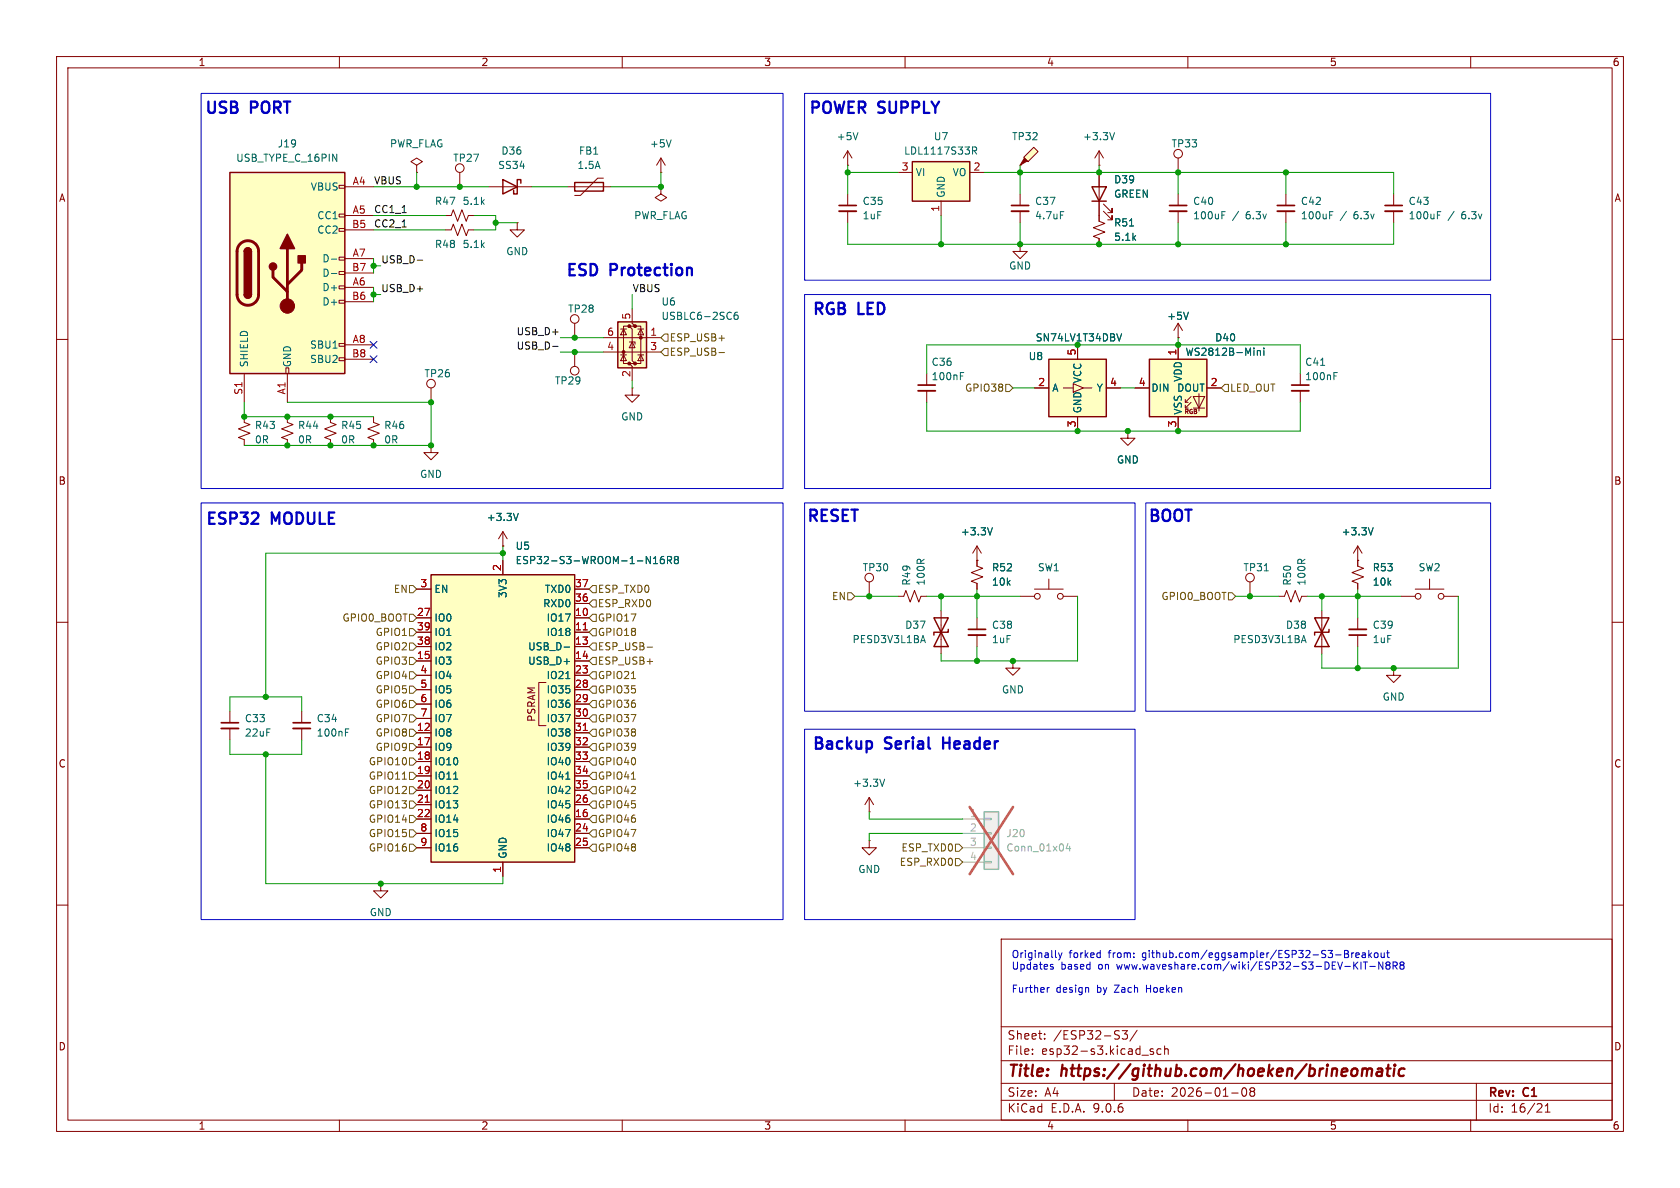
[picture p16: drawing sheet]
<svg xmlns="http://www.w3.org/2000/svg" width="297mm" height="210mm" viewBox="0 0 297 210" stroke-linecap="round" stroke-linejoin="round" font-family="sans-serif">
<defs><g id="words">
<g font-size="2.8" fill="#0000c2">
<text x="36" y="20.7">USB</text>
<text x="44.3" y="20.7">PORT</text>
<text x="142.8" y="20.7">POWER</text>
<text x="155.3" y="20.7">SUPPLY</text>
<text x="99.8" y="49.4">ESD</text>
<text x="107.9" y="49.4">Protection</text>
<text x="143.5" y="56.2">RGB</text>
<text x="151.8" y="56.2">LED</text>
<text x="36.1" y="93.3">ESP32</text>
<text x="48" y="93.3">MODULE</text>
<text x="142.4" y="92.8">RESET</text>
<text x="202.8" y="92.8">BOOT</text>
<text x="143.5" y="133">Backup</text>
<text x="156.6" y="133">Serial</text>
<text x="167.6" y="133">Header</text>
</g>
<g font-size="2.8" fill="#840000">
<text x="178" y="190.9">Title:</text>
<text x="187.7" y="190.9">https://github.com/hoeken/brineomatic</text>
</g>
<g font-size="2.1" fill="#840000">
<text x="178" y="184">Sheet:</text>
<text x="186.2" y="184">/ESP32-S3/</text>
<text x="178" y="186.7">File:</text>
<text x="184.1" y="186.7">esp32-s3.kicad_sch</text>
<text x="178" y="196.9">KiCad</text>
<text x="178" y="194.1">Size:</text>
<text x="184.7" y="194.1">A4</text>
<text x="185.7" y="196.9">E.D.A.</text>
<text x="193.3" y="196.9">9.0.6</text>
<text x="200" y="194.1">Date:</text>
<text x="207" y="194.1">2026-01-08</text>
<text x="263" y="194.3">Rev:</text>
<text x="263" y="196.9">Id:</text>
<text x="267.1" y="196.9">16/21</text>
<text x="269.4" y="194.3">C1</text>
</g>
<g font-size="1.8" fill="#840000">
<text x="35" y="11.9">1</text>
<text x="85" y="11.9">2</text>
<text x="135" y="11.9">3</text>
<text x="185" y="11.9">4</text>
<text x="235" y="11.9">5</text>
<text x="285" y="11.9">6</text>
<text x="10.3" y="35.9">A</text>
<text x="285.3" y="35.9">A</text>
<text x="10.3" y="85.9">B</text>
<text x="285.3" y="85.9">B</text>
<text x="94.8" y="127.7" transform="rotate(-90 94.8 127.7)">PSRAM</text>
<text x="10.3" y="135.9">C</text>
<text x="285.3" y="135.9">C</text>
<text x="10.3" y="185.9">D</text>
<text x="285.3" y="185.9">D</text>
<text x="35" y="199.9">1</text>
<text x="85" y="199.9">2</text>
<text x="135" y="199.9">3</text>
<text x="185" y="199.9">4</text>
<text x="235" y="199.9">5</text>
<text x="285" y="199.9">6</text>
</g>
<g font-size="1.8" fill="#006464">
<text x="41.7" y="28.8">USB_TYPE_C_16PIN</text>
<text x="49" y="26.3">J19</text>
<text x="68.8" y="26.3">PWR_FLAG</text>
<text x="80" y="28.8">TP27</text>
<text x="88.5" y="27.5">D36</text>
<text x="102.3" y="27.5">FB1</text>
<text x="114.8" y="26.3">+5V</text>
<text x="147.8" y="25">+5V</text>
<text x="159.7" y="27.5">LDL1117S33R</text>
<text x="165" y="25">U7</text>
<text x="178.8" y="25">TP32</text>
<text x="191.4" y="25">+3.3V</text>
<text x="207" y="26.3">TP33</text>
<text x="54.8" y="33.9">VBUS</text>
<text x="88" y="30.1">SS34</text>
<text x="102" y="30.1">1.5A</text>
<text x="161.8" y="31.3">VI</text>
<text x="167.2" y="35.1" transform="rotate(-90 167.2 35.1)">GND</text>
<text x="168.3" y="31.3">VO</text>
<text x="196.9" y="35.2">GREEN</text>
<text x="196.9" y="32.6">D39</text>
<text x="56" y="39">CC1</text>
<text x="56" y="41.5">CC2</text>
<text x="76.8" y="36.4">R47</text>
<text x="81.7" y="36.4">5.1k</text>
<text x="112" y="39">PWR_FLAG</text>
<text x="152.4" y="39">1uF</text>
<text x="152.4" y="36.4">C35</text>
<text x="182.9" y="36.4">C37</text>
<text x="182.9" y="39">4.7uF</text>
<text x="196.9" y="40.2">R51</text>
<text x="210.8" y="36.4">C40</text>
<text x="210.8" y="39">100uF</text>
<text x="217.9" y="39">/</text>
<text x="220.4" y="39">6.3v</text>
<text x="229.9" y="36.4">C42</text>
<text x="229.9" y="39">100uF</text>
<text x="236.9" y="39">/</text>
<text x="239.4" y="39">6.3v</text>
<text x="248.9" y="36.4">C43</text>
<text x="248.9" y="39">100uF</text>
<text x="256" y="39">/</text>
<text x="258.5" y="39">6.3v</text>
<text x="56.9" y="46.6">D-</text>
<text x="76.8" y="44">R48</text>
<text x="81.7" y="44">5.1k</text>
<text x="89.4" y="45.3">GND</text>
<text x="178.3" y="47.9">GND</text>
<text x="196.9" y="42.8">5.1k</text>
<text x="56.9" y="49.1">D-</text>
<text x="56.9" y="51.7">D+</text>
<text x="56.9" y="54.2">D+</text>
<text x="100.3" y="55.5">TP28</text>
<text x="116.8" y="56.7">USBLC6-2SC6</text>
<text x="116.8" y="54.2">U6</text>
<text x="206.2" y="56.7">+5V</text>
<text x="44" y="65" transform="rotate(-90 44 65)">SHIELD</text>
<text x="51.7" y="65" transform="rotate(-90 51.7 65)">GND</text>
<text x="54.7" y="61.8">SBU1</text>
<text x="54.7" y="64.4">SBU2</text>
<text x="164.6" y="64.9">C36</text>
<text x="181.8" y="63.9">U8</text>
<text x="183" y="60.6">SN74LV1T34DBV</text>
<text x="209.5" y="63.1">WS2812B-Mini</text>
<text x="214.7" y="60.6">D40</text>
<text x="230.6" y="64.9">C41</text>
<text x="74.9" y="66.9">TP26</text>
<text x="98" y="68.2">TP29</text>
<text x="164.6" y="67.4">100nF</text>
<text x="185.9" y="69.4">A</text>
<text x="191.4" y="67.8" transform="rotate(-90 191.4 67.8)">VCC</text>
<text x="193.8" y="69.4">Y</text>
<text x="203.5" y="69.4">DIN</text>
<text x="208" y="69.4">DOUT</text>
<text x="209.1" y="67.6" transform="rotate(-90 209.1 67.6)">VDD</text>
<text x="230.6" y="67.4">100nF</text>
<text x="45" y="76">R43</text>
<text x="52.6" y="76">R44</text>
<text x="60.2" y="76">R45</text>
<text x="67.8" y="76">R46</text>
<text x="109.7" y="74.5">GND</text>
<text x="191.4" y="73.2" transform="rotate(-90 191.4 73.2)">GND</text>
<text x="209.1" y="73.4" transform="rotate(-90 209.1 73.4)">VSS</text>
<text x="45" y="78.6">0R</text>
<text x="52.6" y="78.6">0R</text>
<text x="60.2" y="78.6">0R</text>
<text x="67.8" y="78.6">0R</text>
<text x="197.4" y="82.1">GND</text>
<text x="74.2" y="84.7">GND</text>
<text x="86" y="92.3">+3.3V</text>
<text x="169.8" y="94.8">+3.3V</text>
<text x="237.1" y="94.8">+3.3V</text>
<text x="91.1" y="97.4">U5</text>
<text x="91.1" y="99.9">ESP32-S3-WROOM-1-N16R8</text>
<text x="152.4" y="101.2">TP30</text>
<text x="175.3" y="101.2">R52</text>
<text x="183.4" y="101.2">SW1</text>
<text x="184.9" y="101.2">~</text>
<text x="219.7" y="101.2">TP31</text>
<text x="242.6" y="101.2">R53</text>
<text x="250.7" y="101.2">SW2</text>
<text x="252.2" y="101.2">~</text>
<text x="76.7" y="105">EN</text>
<text x="89.8" y="105.8" transform="rotate(-90 89.8 105.8)">3V3</text>
<text x="95.9" y="107.5">RXD0</text>
<text x="96.2" y="105">TXD0</text>
<text x="161.1" y="103.6" transform="rotate(-90 161.1 103.6)">R49</text>
<text x="163.7" y="103.6" transform="rotate(-90 163.7 103.6)">100R</text>
<text x="175.3" y="103.7">10k</text>
<text x="228.4" y="103.6" transform="rotate(-90 228.4 103.6)">R50</text>
<text x="231" y="103.6" transform="rotate(-90 231 103.6)">100R</text>
<text x="242.6" y="103.7">10k</text>
<text x="76.7" y="110.1">IO0</text>
<text x="76.7" y="112.6">IO1</text>
<text x="96.5" y="110.1">IO17</text>
<text x="96.5" y="112.6">IO18</text>
<text x="150.6" y="113.9">PESD3V3L1BA</text>
<text x="159.9" y="111.4">D37</text>
<text x="175.3" y="113.9">1uF</text>
<text x="175.3" y="111.4">C38</text>
<text x="217.9" y="113.9">PESD3V3L1BA</text>
<text x="227.2" y="111.4">D38</text>
<text x="242.6" y="113.9">1uF</text>
<text x="242.6" y="111.3">C39</text>
<text x="76.7" y="115.2">IO2</text>
<text x="76.7" y="117.7">IO3</text>
<text x="93.3" y="115.2">USB_D-</text>
<text x="93.3" y="117.7">USB_D+</text>
<text x="76.7" y="120.2">IO4</text>
<text x="76.7" y="122.8">IO5</text>
<text x="76.7" y="125.3">IO6</text>
<text x="96.5" y="120.2">IO21</text>
<text x="96.5" y="122.8">IO35</text>
<text x="96.5" y="125.3">IO36</text>
<text x="177" y="122.8">GND</text>
<text x="244.3" y="124.1">GND</text>
<text x="43.2" y="127.9">C33</text>
<text x="43.2" y="130.4">22uF</text>
<text x="55.9" y="130.4">100nF</text>
<text x="55.9" y="127.9">C34</text>
<text x="76.7" y="127.9">IO7</text>
<text x="76.7" y="130.4">IO8</text>
<text x="96.5" y="127.9">IO37</text>
<text x="96.5" y="130.4">IO38</text>
<text x="76.7" y="132.9">IO9</text>
<text x="76.7" y="135.5">IO10</text>
<text x="96.5" y="132.9">IO39</text>
<text x="96.5" y="135.5">IO40</text>
<text x="76.7" y="138">IO11</text>
<text x="76.7" y="140.6">IO12</text>
<text x="76.7" y="143.1">IO13</text>
<text x="96.5" y="138">IO41</text>
<text x="96.5" y="140.6">IO42</text>
<text x="96.5" y="143.1">IO45</text>
<text x="150.7" y="139.3">+3.3V</text>
<text x="76.7" y="145.6">IO14</text>
<text x="76.7" y="148.2">IO15</text>
<text x="96.5" y="145.6">IO46</text>
<text x="96.5" y="148.2">IO47</text>
<text x="76.7" y="150.7">IO16</text>
<text x="89.8" y="151.9" transform="rotate(-90 89.8 151.9)">GND</text>
<text x="96.5" y="150.7">IO48</text>
<text x="151.6" y="154.5">GND</text>
<text x="65.3" y="162.2">GND</text>
</g>
<g font-size="1.8" fill="#a90000">
<text x="62.2" y="32.8">A4</text>
<text x="159.3" y="30.2">3</text>
<text x="172" y="30.2">2</text>
<text x="62.2" y="40.4">B5</text>
<text x="62.2" y="37.8">A5</text>
<text x="166.1" y="37.5" transform="rotate(-90 166.1 37.5)">1</text>
<text x="62.2" y="45.5">A7</text>
<text x="62.2" y="48">B7</text>
<text x="62.2" y="53.1">B6</text>
<text x="62.2" y="50.5">A6</text>
<text x="107.2" y="59.4">6</text>
<text x="111.5" y="56.6" transform="rotate(-90 111.5 56.6)">5</text>
<text x="114.9" y="59.4">1</text>
<text x="62.2" y="63.2">B8</text>
<text x="62.2" y="60.7">A8</text>
<text x="107.2" y="62">4</text>
<text x="114.9" y="62">3</text>
<text x="190.2" y="62.9" transform="rotate(-90 190.2 62.9)">5</text>
<text x="208" y="62.9" transform="rotate(-90 208 62.9)">1</text>
<text x="42.9" y="69.9" transform="rotate(-90 42.9 69.9)">S1</text>
<text x="50.5" y="69.8" transform="rotate(-90 50.5 69.8)">A1</text>
<text x="111.5" y="66.7" transform="rotate(-90 111.5 66.7)">2</text>
<text x="183.4" y="68.3">2</text>
<text x="196.1" y="68.3">4</text>
<text x="201.2" y="68.3">4</text>
<text x="213.9" y="68.3">2</text>
<text x="190.2" y="75.6" transform="rotate(-90 190.2 75.6)">3</text>
<text x="208" y="75.6" transform="rotate(-90 208 75.6)">3</text>
<text x="88.6" y="101" transform="rotate(-90 88.6 101)">2</text>
<text x="74.2" y="103.9">3</text>
<text x="101.6" y="103.9">37</text>
<text x="101.6" y="106.4">36</text>
<text x="73.6" y="109">27</text>
<text x="73.6" y="111.5">39</text>
<text x="101.6" y="109">10</text>
<text x="101.6" y="111.5">11</text>
<text x="73.6" y="114">38</text>
<text x="73.6" y="116.6">15</text>
<text x="74.2" y="119.1">4</text>
<text x="101.6" y="114">13</text>
<text x="101.6" y="116.6">14</text>
<text x="101.6" y="119.1">23</text>
<text x="74.2" y="121.7">5</text>
<text x="74.2" y="124.2">6</text>
<text x="101.6" y="121.7">28</text>
<text x="101.6" y="124.2">29</text>
<text x="73.6" y="129.3">12</text>
<text x="73.6" y="131.8">17</text>
<text x="74.2" y="126.7">7</text>
<text x="101.6" y="126.7">30</text>
<text x="101.6" y="129.3">31</text>
<text x="101.6" y="131.8">32</text>
<text x="73.6" y="134.4">18</text>
<text x="73.6" y="136.9">19</text>
<text x="101.6" y="134.4">33</text>
<text x="101.6" y="136.9">34</text>
<text x="73.6" y="139.4">20</text>
<text x="73.6" y="142">21</text>
<text x="101.6" y="139.4">35</text>
<text x="101.6" y="142">26</text>
<text x="73.6" y="144.5">22</text>
<text x="74.2" y="147.1">8</text>
<text x="74.2" y="149.6">9</text>
<text x="101.6" y="144.5">16</text>
<text x="101.6" y="147.1">24</text>
<text x="101.6" y="149.6">25</text>
<text x="88.6" y="154.4" transform="rotate(-90 88.6 154.4)">1</text>
</g>
<g font-size="1.8" fill="#0f0f0f">
<text x="66" y="32.7">VBUS</text>
<text x="66" y="37.8">CC1_1</text>
<text x="66" y="40.3">CC2_1</text>
<text x="67.3" y="46.6">USB_D-</text>
<text x="67.3" y="51.7">USB_D+</text>
<text x="111.8" y="51.7">VBUS</text>
<text x="91.2" y="59.3">USB_D+</text>
<text x="91.2" y="61.9">USB_D-</text>
</g>
<g font-size="1.8" fill="#725600">
<text x="118.3" y="63.1">ESP_USB-</text>
<text x="118.3" y="60.6">ESP_USB+</text>
<text x="170.5" y="69.4">GPIO38</text>
<text x="217.4" y="69.4">LED_OUT</text>
<text x="69.5" y="105">EN</text>
<text x="105.6" y="107.5">ESP_RXD0</text>
<text x="105.6" y="105">ESP_TXD0</text>
<text x="147" y="106.3">EN</text>
<text x="205.2" y="106.3">GPIO0_BOOT</text>
<text x="60.4" y="110.1">GPIO0_BOOT</text>
<text x="66.3" y="112.6">GPIO1</text>
<text x="105.6" y="110.1">GPIO17</text>
<text x="105.6" y="112.6">GPIO18</text>
<text x="66.3" y="117.7">GPIO3</text>
<text x="66.3" y="115.2">GPIO2</text>
<text x="105.6" y="115.2">ESP_USB-</text>
<text x="105.6" y="117.7">ESP_USB+</text>
<text x="66.3" y="122.8">GPIO5</text>
<text x="66.3" y="125.3">GPIO6</text>
<text x="66.3" y="120.2">GPIO4</text>
<text x="105.6" y="122.8">GPIO35</text>
<text x="105.6" y="120.2">GPIO21</text>
<text x="105.6" y="125.3">GPIO36</text>
<text x="66.3" y="130.4">GPIO8</text>
<text x="66.3" y="127.9">GPIO7</text>
<text x="105.6" y="127.9">GPIO37</text>
<text x="105.6" y="130.4">GPIO38</text>
<text x="65.1" y="135.5">GPIO10</text>
<text x="66.3" y="132.9">GPIO9</text>
<text x="105.6" y="135.5">GPIO40</text>
<text x="105.6" y="132.9">GPIO39</text>
<text x="65.1" y="138">GPIO11</text>
<text x="65.1" y="143.1">GPIO13</text>
<text x="65.1" y="140.6">GPIO12</text>
<text x="105.6" y="143.1">GPIO45</text>
<text x="105.6" y="140.6">GPIO42</text>
<text x="105.6" y="138">GPIO41</text>
<text x="65.1" y="148.2">GPIO15</text>
<text x="65.1" y="145.6">GPIO14</text>
<text x="105.6" y="145.6">GPIO46</text>
<text x="105.6" y="148.2">GPIO47</text>
<text x="65.1" y="150.7">GPIO16</text>
<text x="105.6" y="150.7">GPIO48</text>
<text x="159" y="153.3">ESP_RXD0</text>
<text x="159.3" y="150.7">ESP_TXD0</text>
</g>
<g font-size="1.8" fill="#aaa">
<text x="171.4" y="144.5">1</text>
<text x="171.4" y="147.1">2</text>
<text x="171.4" y="149.6">3</text>
<text x="171.4" y="152.1">4</text>
</g>
<g font-size="1.8" fill="#989898">
<text x="177.8" y="148.2">J20</text>
<text x="177.8" y="150.7">Conn_01x04</text>
</g>
<g font-size="1.8" fill="#0000c2">
<text x="178.8" y="169.7">Originally</text>
<text x="178.8" y="171.7">Updates</text>
<text x="187.5" y="171.7">based</text>
<text x="189" y="169.7">forked</text>
<text x="194.3" y="171.7">on</text>
<text x="196.1" y="169.7">from:</text>
<text x="197.7" y="171.7">www.waveshare.com/wiki/ESP32-S3-DEV-KIT-N8R8</text>
<text x="202.2" y="169.7">github.com/eggsampler/ESP32-S3-Breakout</text>
<text x="178.8" y="175.8">Further</text>
<text x="186.7" y="175.8">design</text>
<text x="194" y="175.8">by</text>
<text x="197.3" y="175.8">Zach</text>
<text x="203.1" y="175.8">Hoeken</text>
</g>
<text font-size="1.1" fill="#840000" x="209.3" y="73.4">RGB</text>
</g></defs>
<g fill="none" stroke="#840000" stroke-width=".18">
<path d="M10 10h277v190h-277zM12 12h273v186h-273zM60 10v2M110 10v2M160 10v2M210 10v2M260 10v2M91.4 39.4v1.2h1.3l-1.3 1.3-1.2-1.3h1.2M91.4 39.4h.1M10 60h2M285 60h2M172.7 99.1h.1"/>
<path d="M172.7 96.5v3.6l1 .4-2 .7 2 .8-2 .7 1 .4v1M172.7 96.5l-.7 1.3M172.7 96.5l.8 1.3M240 99.1v1l1 .4-2 .7 2 .8-2 .7 1 .4v1M10 110h2M153.7 102.9v2.5M158.7 105.4h1.1l.3-1 .8 2 .8-2 .7 2 .4-1h1M166.4 108v7.6M172.7 109.2v2.1M172.7 112.3v2M179.1 116.8v1.3h1.2l-1.2 1.3-1.3-1.3h1.3M179.1 116.8h.1"/>
<path d="M180.3 105.4h2.6M182.9 104.1h5.1M185.4 102.4v1.7M188 105.4h2.5M221 102.9v2.5M226.1 105.4h1l.4-1 .7 2 .8-2 .7 2 .4-1h1M233.7 108v7.6M240 109.2v2.1M240 112.3v2M246.4 118.1v1.3h1.2l-1.2 1.3-1.3-1.3h1.3M246.4 118.1h.1M247.6 105.4h2.6"/>
<path d="M250.2 104.1h5.1M252.7 102.4v1.7M255.3 105.4h2.5M285 110h2M153.7 148.6v1.3h1.2l-1.2 1.2-1.3-1.2h1.3M153.7 148.6h.1M153.7 143.5h.1M153.7 141v2.5M153.7 141l-.8 1.2M153.7 141l.7 1.2M10 160h2M177 166h108v32h-108z"/>
<path d="M285 160h2M60 198v2M110 198v2M160 198v2M177 194.5h108M177 191.5h108M177 187.5h108M177 181.5h108M182.5 186.3v.1M182.5 185.5v.1M184.7 183.6v.1M184.7 182.8v.1"/>
<path d="M197 191.5v3M198.4 182.2h.9l-.5 .6 .4 .1v.7l-.2 .1h-.4l-.2-.1M201 182.1l-1.3 2M203.9 185.5l-.4-.1-.2 .2 .1 .2 .5 .2v.3h-.6M205.2 185.5l-.4-.1-.3 .3v.4l.2 .2h.5M205.9 185.5l.2-.1 .4 .1v.9M205.9 184.9v1.5M210 198v2M217.7 193.2h1.2M219.7 192.4a.81 .81 0 0 0 .3 1.4l.2-.1 .2-.5-.2-.8M221 192.4v.3l.2 .2M221.2 192.9l-.2 .3v.5l.2 .1 .5-.1 .1-.2-.1-.4-.2-.2"/>
<path d="M221.2 192.9h.3M221.7 192.4l.1 .3-.3 .2M260 198v2M261 191.5v6.5M273.2 196.6h.8M273.2 195.5l.4-.4v1.5"/>
<circle cx="153.7" cy="102.1" r=".76"/>
<circle cx="183.4" cy="105.4" r=".51"/>
<circle cx="187.5" cy="105.4" r=".51"/>
<circle cx="221" cy="102.1" r=".76"/>
<circle cx="250.7" cy="105.4" r=".51"/>
<circle cx="254.8" cy="105.4" r=".51"/>
</g>
<g fill="none" stroke="#840000" stroke-width=".4">
<path d="M240.9 189.1a.49 .49 0 0 1 .8 .1M240.9 188.9l-.2 1.3M241.7 189.2a.5 .5 0 0 1 .8-.2l-.1 1.2M241.7 189.2l-.1 1M243.6 189l.2-.1 .5 .1v1.2M244.4 189.4h-.7a.4 .4 0 0 0-.4 .4 .4 .4 0 0 0 .3 .4l.7-.1M245.1 188.9h.7M245.5 188.2l-.3 1.7 .1 .2 .4 .1M246.5 188.9l-.2 1.3M246.6 188.2v.2M246.6 188.2l-.1 .1 .1 .1M246.6 188.2l.1 .1-.1 .1"/>
<path d="M248.3 189a.66 .66 0 0 0-1 .3v.5l.1 .3 .2 .1 .6-.1"/>
</g>
<path d="M165.1 109.2l2.5 5.1h-2.5l2.5-5.1zM167.6 111.3v.5h-2.5v.5M232.4 109.2l2.5 5.1h-2.5l2.5-5.1zM234.9 111.3v.5h-2.5v.5" fill="none" stroke="#840000" stroke-width=".25"/>
<path d="M175.4 93.3l-.4 1.3M163.2 112.3l.4 1.3M223.5 100.9h.7M230.5 112.3l.4 1.3M156.4 137.7l-.4 1.3" fill="none" stroke="#006464" stroke-width=".18"/>
<path d="M171.2 111.3h3M238.5 112.3h3.1" fill="none" stroke="#840000" stroke-width=".3"/>
<path d="M171.2 112.3h3M238.5 111.3h3.1" fill="none" stroke="#840000" stroke-width=".33"/>
<path d="M174 143.5h2.5v10.2h-2.5z" fill="#f0f0f0"/>
<path d="M174 143.5h2.5v10.2h-2.5z" fill="none" stroke="#a1a1a1" stroke-width=".25"/>
<path d="M170.2 144.8h3.8M170.2 147.3h3.8M170.2 149.9h3.8M170.2 152.4h3.8M174 144.7h1.3v.2h-1.3zM174 147.2h1.3v.2h-1.3zM174 149.7h1.3v.3h-1.3zM174 152.3h1.3v.2h-1.3z" fill="none" stroke="#a1a1a1" stroke-width=".18"/>
<path d="M188.8 149.1l-.3 .9h.8M189.1 149.6v.8" fill="none" stroke="#989898" stroke-width=".18"/>
<path d="M171.4 142.7l7.7 11.8M179.1 142.7l-7.7 11.8" fill="none" stroke="#e65255" stroke-width=".46"/>
<path d="M149.9 29.2h.1M149.9 26.7l.7 1.2M149.9 26.7l-.8 1.2M149.9 26.7v2.5M163.8 66v2.1M163.8 69.1v2" fill="none" stroke="#840000" stroke-width=".18"/>
<path d="M151.7 23.4l-.4 1.3M169.8 66.5h.4M169.8 65.9h.6" fill="none" stroke="#006464" stroke-width=".18"/>
<path d="M162.3 68.1h3.1" fill="none" stroke="#840000" stroke-width=".3"/>
<path d="M162.3 69.1h3.1" fill="none" stroke="#840000" stroke-width=".33"/>
<path d="M185.4 63.5h10.2v10.2h-10.2z" fill="#ffffc2"/>
<path d="M185.4 63.5h10.2v10.2h-10.2z" fill="none" stroke="#840000" stroke-width=".25"/>
<path d="M194.3 29.2h.1M194.3 26.7l-.8 1.2M194.3 26.7l.8 1.2M194.3 26.7v2.5M182.9 68.6h2.5M188 68.6h1.7M189.7 67.8l1.8 .8-1.8 .7zM190.5 61v2.5M190.5 73.7v2.5M191.5 68.6h1.5M195.6 68.6h2.5" fill="none" stroke="#840000" stroke-width=".18"/>
<path d="M197 23.4l-.4 1.3M197.4 59l.5 1.3 .4-1.3" fill="none" stroke="#006464" stroke-width=".18"/>
<path d="M181 27.8l1.8-1.8 .7 .8-1.8 1.8z" fill="#ffffc2"/>
<path d="M181.1 27.9l.5 .5-1.3 .8z" fill="#840000" stroke="#840000" stroke-width=".18"/>
<g fill="none" stroke="#840000" stroke-width=".18">
<path d="M180.3 29.2h.1M180.3 34.3v2M180.3 37.3v2.1M181 27.8l1.8-1.8 .7 .8-1.8 1.8zM194.3 30.5v8.6l1 .4-2 .8 2 .7-2 .8 1 .4v1M195.1 37.3l1.5 1.6v-.8v.8h-.8M195.1 36.1l1.5 1.5v-.8v.8h-.8M208.3 27.9v2.6M180.3 43.2v1.3h1.3l-1.3 1.2-1.2-1.2h1.2M180.3 43.2h.1M199.4 76.2v1.3h1.3l-1.3 1.2-1.3-1.2h1.3M199.4 76.2h.1"/>
<circle cx="208.3" cy="27.2" r=".76"/>
</g>
<path d="M187.5 37.4h.6M199.7 39.9h.7" fill="none" stroke="#006464" stroke-width=".18"/>
<path d="M178.8 36.3h3.1" fill="none" stroke="#840000" stroke-width=".3"/>
<path d="M178.8 37.3h3.1" fill="none" stroke="#840000" stroke-width=".33"/>
<path d="M193 33h2.6l-1.3 2.6zM193 35.6h2.6" fill="none" stroke="#840000" stroke-width=".25"/>
<path d="M203.2 63.5h10.2v10.2h-10.2z" fill="#ffffc2"/>
<g fill="none" stroke="#840000" stroke-width=".18">
<path d="M208.3 34.3v2M208.3 37.3v2.1M227.3 34.3v2M227.3 37.3v2.1M246.4 34.3v2M246.4 37.3v2.1M208.3 59.7h.1M208.3 57.2v2.5M208.3 57.2l.7 1.2M208.3 57.2l-.8 1.2M76.2 78.7v1.3h1.3l-1.3 1.3-1.3-1.3h1.3M76.2 78.7h.1"/>
<path d="M200.7 68.6h2.5M208.3 61v2.5M208.3 73.7v2.5M209.5 71.1h.6M209.5 72.1h.6M210.6 70.1l-1.1 1v-.5M210.6 71.1l-1.1 1v-.5M210.9 70.1h2.1l-1 2zM210.9 72.1h2.1M212 69.6v3M213.4 68.6h2.5M229.9 66v2.1"/>
<path d="M229.9 69.1v2"/>
</g>
<path d="M203.2 63.5h10.2v10.2h-10.2z" fill="none" stroke="#840000" stroke-width=".25"/>
<g fill="none" stroke="#006464" stroke-width=".18">
<path d="M216 38h.4M216 37.4h.6M235.1 38h.4M235.1 37.4h.6M254.1 38h.4M254.1 37.4h.6M210.1 55.2l-.4 1.3M222.3 62v.8M222.3 62.1l.2-.1h.3v.8M223.4 61.5v.2M223.4 62v.8M233.5 64.6h.7"/>
<path d="M235.8 66.5h.4M235.8 65.9h.6"/>
</g>
<path d="M206.8 36.3h3M225.8 36.3h3.1M244.9 36.3h3M228.3 68.1h3.1" fill="none" stroke="#840000" stroke-width=".3"/>
<path d="M206.8 37.3h3M225.8 37.3h3.1M244.9 37.3h3M228.3 69.1h3.1" fill="none" stroke="#840000" stroke-width=".33"/>
<path d="M161.3 28.6h10.1v7h-10.1z" fill="#ffffc2"/>
<path d="M161.3 28.6h10.1v7h-10.1z" fill="none" stroke="#840000" stroke-width=".25"/>
<path d="M158.7 30.5h2.6M166.4 35.6v2.5M171.4 30.5h2.6" fill="none" stroke="#840000" stroke-width=".18"/>
<path d="M171.9 26.6h.6l.2-.2-.1-.3-.7-.1v1.2M172.2 26.6l.5 .6" fill="none" stroke="#006464" stroke-width=".18"/>
<path d="M40.6 30.5h20.4v35.5h-20.4z" fill="#ffffc2"/>
<g fill="none" stroke="#840000" stroke-width=".18">
<path d="M59.9 32.8h1.1v.5h-1.1zM59.9 37.8h1.1v.6h-1.1zM61 33h5M61 38.1h5M59.9 40.4h1.1v.5h-1.1zM59.9 45.5h1.1v.5h-1.1zM59.9 48h1.1v.5h-1.1zM59.9 50.5h1.1v.6h-1.1zM59.9 53.1h1.1v.5h-1.1zM61 40.6h5M61 45.7h5M61 48.3h5"/>
<path d="M61 50.8h5M61 53.3h5M43.2 73.7v1l1 .4-2 .7 2 .8-2 .7 1 .4v1M43.2 66v5.1M50.5 65h.6v1h-.6zM50.8 66v5.1M59.9 60.7h1.1v.5h-1.1zM59.9 63.2h1.1v.6h-1.1zM61 61h5M61 63.5h5M76.2 68.6v2.5M101.6 62.2v2.6"/>
<path d="M111.8 68.6v1.3h1.2l-1.2 1.2-1.3-1.2h1.3M111.8 68.6h.1"/>
<circle cx="76.2" cy="67.8" r=".76"/>
<circle cx="101.6" cy="65.5" r=".76"/>
</g>
<path d="M40.6 30.5h20.4v35.5h-20.4zM43.2 44.5a.64 .64 0 0 1 .6-.7 .64 .64 0 0 1 .6 .7M43.2 52.1a.64 .64 0 0 0 .6 .6 .64 .64 0 0 0 .6-.6" fill="none" stroke="#840000" stroke-width=".25"/>
<path d="M42.5 43.1a1.9 1.9 0 0 1 2-.4 1.9 1.9 0 0 1 1.2 1.8v7.6a1.91 1.91 0 0 1-1.9 1.9 1.91 1.91 0 0 1-1.9-1.9v-7.8l.2-.6zM48.3 47.8v1.2l2.5 2.6M50.8 43.9v10.2M53.3 46.5v1.3l-2.5 2.5" fill="none" stroke="#840000" stroke-width=".51"/>
<g fill="#840000" stroke="#840000" stroke-width=".25">
<path d="M43.2 44.5h1.2v7.6h-1.2z"/>
<path d="M43.4 44a.64 .64 0 0 1 .7-.1 .64 .64 0 0 1 .3 .6h-1.2z"/>
<path d="M43.2 52.1h1.2a.64 .64 0 0 1-.6 .6 .64 .64 0 0 1-.6-.6z"/>
<path d="M50.8 41.4l1.3 2.5h-2.6z"/>
<path d="M52.7 45.2h1.3v1.3h-1.3z"/>
<circle cx="48.3" cy="47.1" r=".63"/>
</g>
<circle cx="50.8" cy="54.1" r="1.27" fill="#840000" stroke="#840000" stroke-width=".18"/>
<path d="M58.6 45.8h.9M58.6 48.4h.9" fill="none" stroke="#006464" stroke-width=".18"/>
<path d="M109.2 56.9h5.1v8.1h-5.1z" fill="#ffffc2"/>
<g fill="#840000" stroke="#840000" stroke-width=".18">
<circle cx="113.3" cy="59.7" r=".25"/>
<circle cx="112.3" cy="57.7" r=".25"/>
<circle cx="112.3" cy="64.3" r=".25"/>
<circle cx="111.3" cy="57.7" r=".25"/>
<circle cx="111.3" cy="64.3" r=".25"/>
<circle cx="110.2" cy="62.2" r=".25"/>
</g>
<g fill="none" stroke="#840000" stroke-width=".18">
<path d="M149.9 34.3v2M149.9 37.3v2.1M106.7 59.7h10.1M109.7 58.2h1M110.2 58.2l.5 1h-1zM111.3 57.7h-1.1v6.6h1.1M111.8 54.6v2.6l.5 .5h-1l.5 .5v5.6l.5 .5h-1l.5 .5v2.5M112.3 57.7h1v6.6h-1M112.8 58.2h1M113.3 58.2l.5 1h-1zM50.8 73.7v1l1 .4-2 .7 2 .8-2 .7 1 .4v1M58.4 73.7v1l1 .4-2 .7 2 .8-2 .7 1 .4v1"/>
<path d="M66 73.7v1l1.1 .4-2.1 .7 2.1 .8-2.1 .7 1 .4v1M106.7 62.2h10.1M109.7 62.7h1M110.2 62.7l.5 1.1h-1zM111.3 60.5h1v.3M111.8 60.5l.5 1h-1zM112.8 62.7h1M113.3 62.7l.5 1.1h-1zM88.9 96.5h.1M88.9 94l-.8 1.3M88.9 94l.8 1.3M88.9 94v2.5"/>
</g>
<path d="M109.2 56.9h5.1v8.1h-5.1z" fill="none" stroke="#840000" stroke-width=".25"/>
<path d="M130.4 55.2l-.4 .1a.86 .86 0 0 0 0 1.2l.4-.2 .1-.4-.2-.2h-.3l-.2 .2M91.6 90.7l-.4 1.3" fill="none" stroke="#006464" stroke-width=".18"/>
<path d="M148.3 36.3h3.1" fill="none" stroke="#840000" stroke-width=".3"/>
<path d="M148.3 37.3h3.1" fill="none" stroke="#840000" stroke-width=".33"/>
<path d="M76.2 101.6h25.4v50.8h-25.4z" fill="#ffffc2"/>
<path d="M88.9 31.8l2.5 1.2-2.5 1.3zM92.1 32.4v-.6h-.7v2.5h-.6v-.6M101.6 32.3h5.1v1.5h-5.1zM76.2 101.6h25.4v50.8h-25.4z" fill="none" stroke="#840000" stroke-width=".25"/>
<g fill="none" stroke="#840000" stroke-width=".18">
<path d="M73.7 29.2l1-.6-1-.7-1.1 .7 1.1 .6v1.3M73.7 30.5h.1M78.7 38.1h1.1l.3-1 .8 2 .8-2 .7 2 .4-1h1M81.3 30.5v2.5M86.4 33h7.6M100.3 33h7.6M106.7 31.5h-1l-3.1 3h-1M116.8 30.5h.1M116.8 33v1.3l1.1 .6-1.1 .7-1-.7 1-.6M116.8 33h.1M116.8 27.9l.8 1.3M116.8 27.9l-.7 1.3"/>
<path d="M116.8 27.9v2.6M194.3 30.5v2.5M194.3 35.6v3.5M78.7 40.6h1.1l.3-1 .8 2.1 .8-2.1 .7 2.1 .4-1.1h1M101.6 57.2v2.5M194.3 42.2v1M208.3 59.7h.1M182.9 68.6h2.5M190.5 61v2.5M190.5 73.7v2.5M195.6 68.6h2.5M199.4 76.2h.1"/>
<path d="M200.7 68.6h2.5M208.3 61v2.5M208.3 73.7v2.5M213.4 68.6h2.5M88.9 96.5h.1M88.9 99.1v2.5M172.7 99.1h.1M172.7 99.1v1M240 99.1h.1M240 96.5l-.7 1.3M240 96.5l.8 1.3M240 96.5v3.6"/>
<path d="M73.7 104.1h2.5M73.7 109.2h2.5M73.7 111.8h2.5M73.7 114.3h2.5M73.7 116.8h2.5M73.7 119.4h2.5M101.6 104.1h2.5M101.6 109.2h2.5M101.6 111.8h2.5M101.6 114.3h2.5M101.6 116.8h2.5M101.6 119.4h2.5"/>
<path d="M101.6 106.7h2.5M172.7 103.1v1M240 103.1v1M40.6 125.7v2.1M40.6 128.8v2M53.3 125.7v2.1M53.3 128.8v2M73.7 121.9h2.5M73.7 124.5h2.5M73.7 127h2.5M73.7 129.5h2.5M73.7 132.1h2.5"/>
<path d="M73.7 134.6h2.5M73.7 137.2h2.5M73.7 139.7h2.5M96.5 120.7h-1.3v7.6h1.3M101.6 121.9h2.5M101.6 124.5h2.5M101.6 127h2.5M101.6 129.5h2.5M101.6 132.1h2.5M101.6 134.6h2.5M101.6 137.2h2.5M101.6 139.7h2.5"/>
<path d="M67.3 156.2v1.3h1.3l-1.3 1.3-1.3-1.3h1.3M67.3 156.2h.1M73.7 142.2h2.5M73.7 144.8h2.5M73.7 147.3h2.5M73.7 149.9h2.5M88.9 152.4v2.5M101.6 142.2h2.5M101.6 144.8h2.5M101.6 147.3h2.5M101.6 149.9h2.5"/>
<circle cx="81.3" cy="29.7" r=".76"/>
<circle cx="101.6" cy="56.4" r=".76"/>
</g>
<g fill="none" stroke="#006464" stroke-width=".18">
<path d="M118.7 24.7l-.5 1.3M199.7 39.9h.7M197.4 59l.5 1.3 .4-1.3M210.1 55.2l-.4 1.3M222.3 62v.8M222.3 62.1l.2-.1h.3v.8M223.4 61.5v.2M223.4 62v.8M91.6 90.7l-.4 1.3M115.5 99.6h.8M115.5 98.7l.4-.3v1.2M117.3 98.4h-.3a.86 .86 0 0 0 0 1.2l.4-.1 .1-.4-.3-.2h-.2l-.3 .2"/>
<path d="M118 99h.6l.1-.2v-.3l-.7-.1v1.2M118.3 99l.4 .6M119.5 98.9l-.3 .3 .1 .3 .2 .1h.3l.1-.2v-.2l-.2-.3M119.5 98.9l-.3-.2 .3-.3h.2l.2 .2-.2 .3M119.5 98.9h.2M175.4 93.3l-.4 1.3M242.8 93.3l-.5 1.3M99.7 114.4h1M100 120h.7M61.1 129.5h.4M61.1 128.9h.6M80.2 137.7h.7"/>
<path d="M100 137.7h.7"/>
</g>
<path d="M103.1 111.3h.7M103.1 129.1h.7M75.2 141.8h.7" fill="none" stroke="#a90000" stroke-width=".18"/>
<path d="M39.1 127.8h3.1M51.8 127.8h3.1" fill="none" stroke="#840000" stroke-width=".3"/>
<path d="M39.1 128.8h3.1M51.8 128.8h3.1" fill="none" stroke="#840000" stroke-width=".33"/>
<g fill="none" stroke="#725600" stroke-width=".18">
<path d="M117.5 59.1h.6v1.2h-.6l-.7-.6zM127.1 59.8h1M117.5 61.6h.6v1.3h-.6l-.7-.7zM127.1 62.3h1M177.8 67.9h.6l.7 .7-.7 .6h-.6zM216.5 67.9h.7v1.3h-.7l-.6-.6zM72.4 111.1h.6l.7 .7-.7 .6h-.6zM72.4 108.6h.6l.7 .6-.7 .7h-.6zM72.4 116.2h.6l.7 .6-.7 .7h-.6zM72.4 103.5h.6l.7 .6-.7 .7h-.6zM72.4 113.7h.6l.7 .6-.7 .6h-.6zM72.4 118.7h.6l.7 .7-.7 .6h-.6z"/>
<path d="M104.8 118.7h.6v1.3h-.6l-.7-.6zM104.8 106h.6v1.3h-.6l-.7-.6zM104.8 113.7h.6v1.2h-.6l-.7-.6zM104.8 108.6h.6v1.3h-.6l-.7-.7zM104.8 116.2h.6v1.3h-.6l-.7-.7zM104.8 111.1h.6v1.3h-.6l-.7-.6zM104.8 103.5h.6v1.3h-.6l-.7-.7zM111.6 120h.8M114.4 114.4h1M114.4 116.9h1M149.9 104.8h.6l.6 .6-.6 .6h-.6zM217.2 104.8h.6l.6 .6-.6 .6h-.6z"/>
<path d="M71.1 137.7h.8M72.4 121.3h.6l.7 .6-.7 .7h-.6zM72.4 131.4h.6l.7 .7-.7 .6h-.6zM72.4 128.9h.6l.7 .6-.7 .7h-.6zM72.4 123.8h.6l.7 .7-.7 .6h-.6zM72.4 126.4h.6l.7 .6-.7 .6h-.6zM72.4 134h.6l.7 .6-.7 .7h-.6zM72.4 136.5h.6l.7 .7-.7 .6h-.6zM72.4 139.1h.6l.7 .6-.7 .6h-.6zM104.8 121.3h.6v1.3h-.6l-.7-.7zM104.8 126.4h.6v1.2h-.6l-.7-.6zM104.8 139.1h.6v1.2h-.6l-.7-.6z"/>
<path d="M104.8 134h.6v1.3h-.6l-.7-.7zM104.8 131.4h.6v1.3h-.6l-.7-.6zM104.8 136.5h.6v1.3h-.6l-.7-.6zM104.8 128.9h.6v1.3h-.6l-.7-.7zM104.8 123.8h.6v1.3h-.6l-.7-.6zM111.6 137.7h.8M72.4 146.7h.6l.7 .6-.7 .7h-.6zM72.4 149.2h.6l.7 .7-.7 .6h-.6zM72.4 144.1h.6l.7 .7-.7 .6h-.6zM72.4 141.6h.6l.7 .6-.7 .7h-.6zM104.8 141.6h.6v1.3h-.6l-.7-.7zM104.8 149.2h.6v1.3h-.6l-.7-.6z"/>
<path d="M104.8 144.1h.6v1.3h-.6l-.7-.6zM104.8 146.7h.6v1.3h-.6l-.7-.7zM168.9 149.2h.6l.7 .7-.7 .6h-.6zM168.9 151.8h.6l.7 .6-.7 .6h-.6z"/>
</g>
<path d="M71.1 37.6h.7M71.1 40.1h.7M73.8 46h.9M97.7 61.2h1" fill="none" stroke="#0f0f0f" stroke-width=".18"/>
<g fill="none" stroke="#009600" stroke-width=".18">
<path d="M66 38.1h12.7M66 33h20.4M73.7 30.5v2.5M83.8 38.1h3.8v2.5h-3.8M87.6 39.4h3.8M94 33h6.3M116.8 30.5v2.5h-8.9M149.9 29.2v5.1M149.9 39.4v3.8h96.5v-3.8M149.9 30.5h8.8M166.4 38.1v5.1M174 30.5h72.4v3.8"/>
<path d="M180.3 29.2v5.1M180.3 39.4v3.8M194.3 29.2v1.3M208.3 30.5v3.8M208.3 39.4v3.8M227.3 30.5v3.8M227.3 39.4v3.8M66 52.1h1.3M66 45.7v2.6M66 50.8v2.5M66 40.6h12.7M66 47h1.3"/>
<path d="M99.1 59.7h7.6M111.8 52.1v2.5M208.3 59.7v1.3M43.2 71.1v2.6h22.8M50.8 71.1h25.4v7.6h-33M99.1 62.2h7.6M111.8 67.3v1.3M163.8 66v-5h66.1v5M163.8 71.1v5.1h66.1v-5.1M179.1 68.6h3.8M198.1 68.6h2.6M88.9 97.8h-41.9v25.4"/>
<path d="M88.9 96.5v2.6M151.1 105.4h7.6M163.8 105.4h16.5M166.4 105.4v2.6M172.7 104.1v5.1M172.7 114.3v2.5M190.5 105.4v11.4h-24.1v-1.2M218.4 105.4h7.7M231.1 105.4h16.5M233.7 105.4v2.6M240 104.1v5.1M240 114.3v3.8"/>
<path d="M257.8 105.4v12.7h-24.1v-2.5M40.6 125.7v-2.5h12.7v2.5M40.6 130.8v2.6h12.7v-2.6M47 133.4v22.8h41.9v-1.3M153.7 143.5v1.3h16.5M170.2 147.3h-16.5v1.3"/>
</g>
<path d="M65.4 62.9l1.2 1.2M65.4 60.4l1.2 1.2M66.6 62.9l-1.2 1.2M66.6 60.4l-1.2 1.2" fill="none" stroke="#000084" stroke-width=".18"/>
<g fill="none" stroke="#0000c2" stroke-width=".18">
<path d="M35.6 16.5h102.8v69.9h-102.8zM142.2 16.5h121.3v33h-121.3zM142.2 52.1h121.3v34.3h-121.3zM35.6 88.9h102.8v73.7h-102.8zM142.2 88.9h58.5v36.8h-58.5zM202.6 88.9h60.9v36.8h-60.9zM142.2 128.9h58.5v33.7h-58.5zM185.1 174.6v.8M185.5 174.6l-.4 .2M185.9 170.9l.3 .1v.1l-.2 .2h-.2M186.7 169.2l.1 .1M187.1 168.4l.3 .9"/>
<path d="M187.4 169.3l-.3 .4M187.7 168.4l-.3 .9M192.4 174.6l.1 .8M194.4 168.4l.1 .1M194.5 168v1.3M194.5 169.2l-.1 .1M237.7 168h.4l.3 .3-.3 .3 .3 .1v.3l-.2 .3h-.5zM237.7 168.6h.4M239 168.4v.9M239.3 168.4l-.3 .3M239.5 170.6l.6 .7M239.7 168.9l.6-.2-.1-.2-.3-.1-.2 .2 .1 .6h.4"/>
<path d="M240.1 170.1l-.8 .7M240.6 170.1v1.2M240.8 168.5h.5l.1 .8M241 170.1h.7M241.4 168.7l-.4 .1-.2 .2 .2 .3 .4-.1M241.4 170.1v1.2M242 168v1.3M242.1 168.8l.4 .5M242.2 170.8h.9M242.5 168.4l-.5 .5M243 168.6l.2-.2 .4 .2v.4l-.1 .2-.3 .1-.2-.1zM244.2 168.4v.8l.3 .1 .2-.1"/>
<path d="M244.5 170.1v1.2l-.8-1.2v1.2M244.7 168.4v.9M245.1 168.4h.5M245.3 170.6l-.3 .2 .1 .4 .2 .1h.3l.1-.2v-.3l-.2-.2M245.3 170.6l-.3-.2 .3-.3h.2l.2 .2-.2 .3M245.3 170.6h.2M245.3 168v1.1l.3 .2M246.3 170.7h.6l.1-.2-.1-.3-.6-.1v1.2M246.6 170.7l.4 .6M247.7 170.6l-.2 .2 .1 .4 .1 .1h.4l.1-.2v-.3l-.2-.2M247.7 170.6l-.2-.2 .2-.3h.3l.2 .2-.2 .3M247.7 170.6h.3"/>
</g>
<path d="M44.4 92.6h1.3M45.6 90.8l.1 .2-.1 .5M166.7 130.4v2M166.7 131.3h1.2" fill="none" stroke="#0000c2" stroke-width=".4"/>
<g fill="#009600" stroke="#009600" stroke-width=".18">
<circle cx="88.9" cy="97.8" r=".46"/>
<circle cx="76.2" cy="71.1" r=".46"/>
<circle cx="66" cy="52.1" r=".46"/>
<circle cx="43.2" cy="73.7" r=".46"/>
<circle cx="58.4" cy="73.7" r=".46"/>
<circle cx="50.8" cy="73.7" r=".46"/>
<circle cx="58.4" cy="78.7" r=".46"/>
<circle cx="76.2" cy="78.7" r=".46"/>
<circle cx="66" cy="78.7" r=".46"/>
<circle cx="81.3" cy="33" r=".46"/>
<circle cx="101.6" cy="59.7" r=".46"/>
<circle cx="73.7" cy="33" r=".46"/>
<circle cx="101.6" cy="62.2" r=".46"/>
<circle cx="66" cy="47" r=".46"/>
<circle cx="87.6" cy="39.4" r=".46"/>
<circle cx="116.8" cy="33" r=".46"/>
<circle cx="47" cy="123.2" r=".46"/>
<circle cx="67.3" cy="156.2" r=".46"/>
<circle cx="47" cy="133.4" r=".46"/>
<circle cx="50.8" cy="78.7" r=".46"/>
<circle cx="180.3" cy="30.5" r=".46"/>
<circle cx="149.9" cy="30.5" r=".46"/>
<circle cx="166.4" cy="43.2" r=".46"/>
<circle cx="180.3" cy="43.2" r=".46"/>
<circle cx="221" cy="105.4" r=".46"/>
<circle cx="179.1" cy="116.8" r=".46"/>
<circle cx="172.7" cy="116.8" r=".46"/>
<circle cx="172.7" cy="105.4" r=".46"/>
<circle cx="166.4" cy="105.4" r=".46"/>
<circle cx="153.7" cy="105.4" r=".46"/>
<circle cx="208.3" cy="30.5" r=".46"/>
<circle cx="227.3" cy="30.5" r=".46"/>
<circle cx="194.3" cy="30.5" r=".46"/>
<circle cx="190.5" cy="61" r=".46"/>
<circle cx="208.3" cy="43.2" r=".46"/>
<circle cx="194.3" cy="43.2" r=".46"/>
<circle cx="227.3" cy="43.2" r=".46"/>
<circle cx="208.3" cy="61" r=".46"/>
<circle cx="208.3" cy="76.2" r=".46"/>
<circle cx="199.4" cy="76.2" r=".46"/>
<circle cx="190.5" cy="76.2" r=".46"/>
<circle cx="246.4" cy="118.1" r=".46"/>
<circle cx="240" cy="105.4" r=".46"/>
<circle cx="240" cy="118.1" r=".46"/>
<circle cx="233.7" cy="105.4" r=".46"/>
</g>
<use href="#words"/>
</svg>
